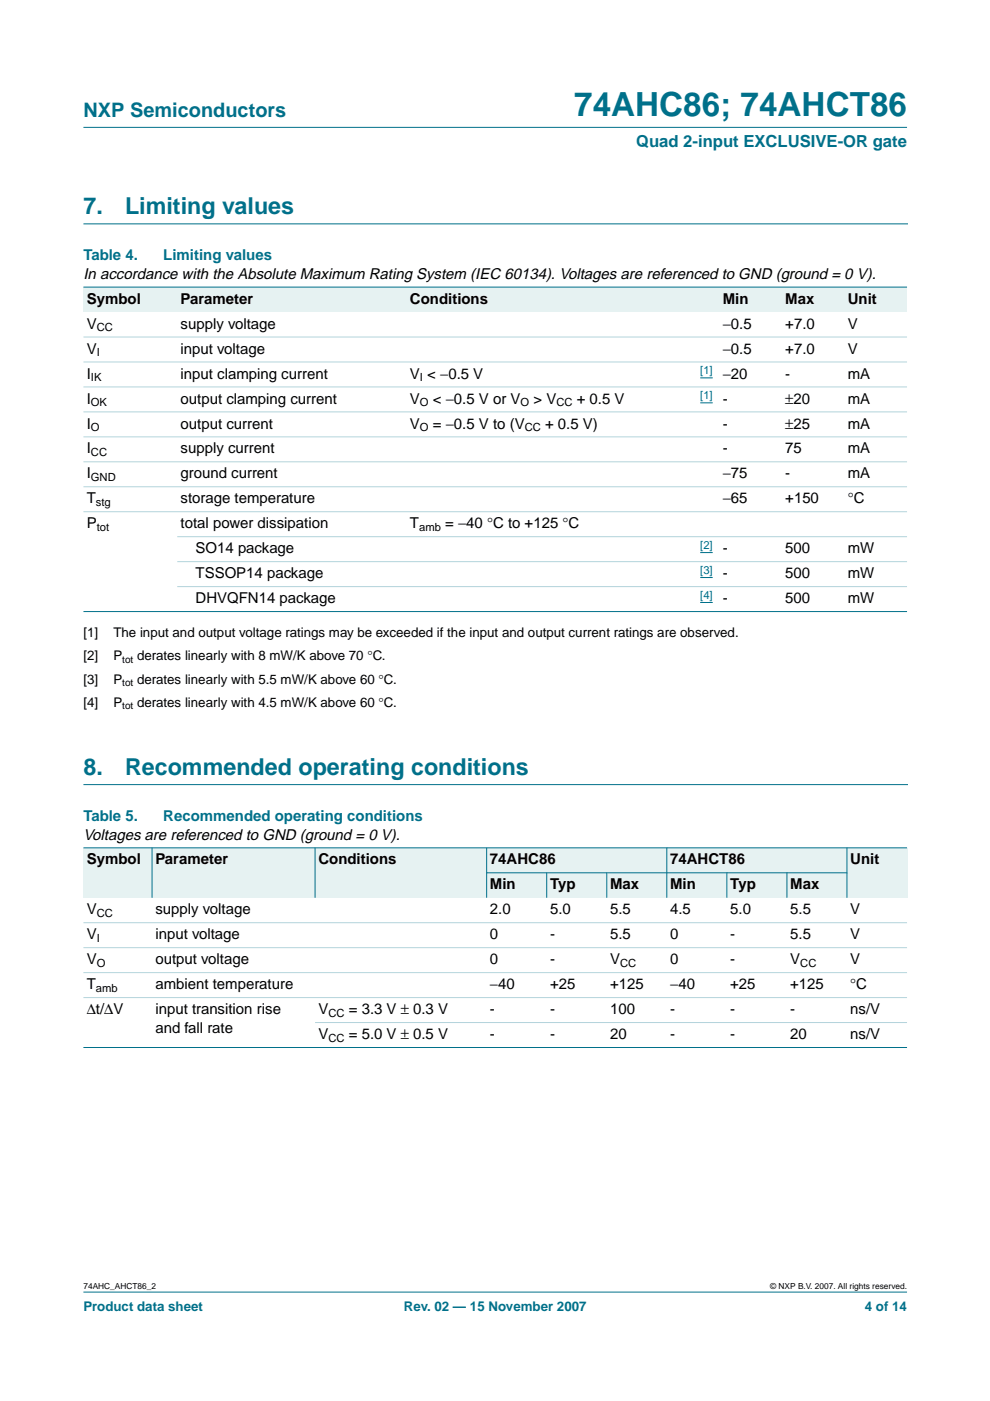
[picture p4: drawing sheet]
<svg xmlns="http://www.w3.org/2000/svg" width="210mm" height="297mm" viewBox="0 0 210 297" stroke-linecap="round" stroke-linejoin="round" font-family="sans-serif">
<defs><g id="words">
<text font-size="7.1" fill="#00708a" x="121.7" y="24.7">74AHC86; 74AHCT86</text>
<g font-size="4.9" fill="#00708a">
<text x="17.7" y="45.5">7.</text>
<text x="26.5" y="45.5">Limiting values</text>
<text x="17.7" y="164.4">8.</text>
<text x="26.5" y="164.4">Recommended operating conditions</text>
</g>
<text font-size="4.2" fill="#00708a" x="17.7" y="24.9">NXP Semiconductors</text>
<text font-size="3.5" fill="#00708a" x="134.9" y="31.1">Quad 2-input EXCLUSIVE-OR gate</text>
<g font-size="3.2" fill="#00708a">
<text x="17.7" y="55.2">Table 4.</text>
<text x="34.6" y="55.2">Limiting values</text>
<text x="17.7" y="174.1">Table 5.</text>
<text x="34.6" y="174.1">Recommended operating conditions</text>
</g>
<g font-size="3.2">
<text x="17.7" y="59.1">In accordance with the Absolute Maximum Rating System (IEC 60134). Voltages are referenced to GND (ground = 0 V).</text>
<text x="18.4" y="64.4">Symbol</text>
<text x="38.3" y="64.4">Parameter</text>
<text x="86.9" y="64.4">Conditions</text>
<text x="153.2" y="64.4">Min</text>
<text x="166.5" y="64.4">Max</text>
<text x="179.8" y="64.4">Unit</text>
<text x="18.4" y="69.7">V</text>
<text x="38.3" y="69.7">supply voltage</text>
<text x="153.2" y="69.7">−0.5</text>
<text x="166.5" y="69.7">+7.0</text>
<text x="179.8" y="69.7">V</text>
<text x="18.4" y="75">V</text>
<text x="38.3" y="75">input voltage</text>
<text x="153.2" y="75">−0.5</text>
<text x="166.5" y="75">+7.0</text>
<text x="179.8" y="75">V</text>
<text x="18.4" y="80.3">I</text>
<text x="38.3" y="80.3">input clamping current</text>
<text x="86.9" y="80.3">V &lt; −0.5 V</text>
<text x="153.2" y="80.3">−20</text>
<text x="166.5" y="80.3">-</text>
<text x="179.8" y="80.3">mA</text>
<text x="18.4" y="85.6">I</text>
<text x="38.3" y="85.6">output clamping current</text>
<text x="86.9" y="85.6">V</text>
<text x="91.8" y="85.6">&lt; −0.5 V or V</text>
<text x="113.1" y="85.6">&gt; V</text>
<text x="122.3" y="85.6">+ 0.5 V</text>
<text x="153.2" y="85.6">-</text>
<text x="166.5" y="85.6">±20</text>
<text x="179.8" y="85.6">mA</text>
<text x="18.4" y="90.9">I</text>
<text x="38.3" y="90.9">output current</text>
<text x="86.9" y="90.9">V</text>
<text x="91.8" y="90.9">= −0.5 V to (V</text>
<text x="115.6" y="90.9">+ 0.5 V)</text>
<text x="153.2" y="90.9">-</text>
<text x="166.5" y="90.9">±25</text>
<text x="179.8" y="90.9">mA</text>
<text x="18.4" y="101.4">I</text>
<text x="18.4" y="96.1">I</text>
<text x="38.3" y="96.1">supply current</text>
<text x="38.3" y="101.4">ground current</text>
<text x="153.2" y="96.1">-</text>
<text x="153.2" y="101.4">−75</text>
<text x="166.5" y="96.1">75</text>
<text x="166.5" y="101.4">-</text>
<text x="179.8" y="96.1">mA</text>
<text x="179.8" y="101.4">mA</text>
<text x="18.4" y="106.7">T</text>
<text x="38.3" y="106.7">storage temperature</text>
<text x="153.2" y="106.7">−65</text>
<text x="166.5" y="106.7">+150</text>
<text x="179.8" y="106.7">°C</text>
<text x="18.4" y="112">P</text>
<text x="38.3" y="112">total power dissipation</text>
<text x="86.9" y="112">T</text>
<text x="94.4" y="112">= −40 °C to +125 °C</text>
<text x="41.5" y="117.3">SO14 package</text>
<text x="153.2" y="117.3">-</text>
<text x="166.5" y="117.3">500</text>
<text x="179.8" y="117.3">mW</text>
<text x="41.5" y="122.6">TSSOP14 package</text>
<text x="153.2" y="122.6">-</text>
<text x="166.5" y="122.6">500</text>
<text x="179.8" y="122.6">mW</text>
<text x="41.5" y="127.9">DHVQFN14 package</text>
<text x="153.2" y="127.9">-</text>
<text x="166.5" y="127.9">500</text>
<text x="179.8" y="127.9">mW</text>
<text x="17.7" y="178">Voltages are referenced to GND (ground = 0 V).</text>
<text x="18.4" y="183.3">Symbol</text>
<text x="32.9" y="183.3">Parameter</text>
<text x="67.5" y="183.3">Conditions</text>
<text x="103.9" y="183.3">74AHC86</text>
<text x="142.1" y="183.3">74AHCT86</text>
<text x="180.3" y="183.3">Unit</text>
<text x="103.9" y="188.6">Min</text>
<text x="116.6" y="188.6">Typ</text>
<text x="129.4" y="188.6">Max</text>
<text x="142.1" y="188.6">Min</text>
<text x="154.8" y="188.6">Typ</text>
<text x="167.6" y="188.6">Max</text>
<text x="18.4" y="193.9">V</text>
<text x="32.9" y="193.9">supply voltage</text>
<text x="103.9" y="193.9">2.0</text>
<text x="116.6" y="193.9">5.0</text>
<text x="129.4" y="193.9">5.5</text>
<text x="142.1" y="193.9">4.5</text>
<text x="154.8" y="193.9">5.0</text>
<text x="167.6" y="193.9">5.5</text>
<text x="180.3" y="193.9">V</text>
<text x="18.4" y="199.2">V</text>
<text x="32.9" y="199.2">input voltage</text>
<text x="103.9" y="199.2">0</text>
<text x="116.6" y="199.2">-</text>
<text x="129.4" y="199.2">5.5</text>
<text x="142.1" y="199.2">0</text>
<text x="154.8" y="199.2">-</text>
<text x="167.6" y="199.2">5.5</text>
<text x="180.3" y="199.2">V</text>
<text x="18.4" y="209.7">T</text>
<text x="18.4" y="204.5">V</text>
<text x="32.9" y="204.5">output voltage</text>
<text x="32.9" y="209.7">ambient temperature</text>
<text x="103.9" y="204.5">0</text>
<text x="103.9" y="209.7">−40</text>
<text x="116.6" y="204.5">-</text>
<text x="116.6" y="209.7">+25</text>
<text x="129.4" y="204.5">V</text>
<text x="129.4" y="209.7">+125</text>
<text x="142.1" y="209.7">−40</text>
<text x="142.1" y="204.5">0</text>
<text x="154.8" y="209.7">+25</text>
<text x="154.8" y="204.5">-</text>
<text x="167.6" y="209.7">+125</text>
<text x="167.6" y="204.5">V</text>
<text x="180.3" y="209.7">°C</text>
<text x="180.3" y="204.5">V</text>
<text x="18.4" y="215">∆t/∆V</text>
<text x="32.9" y="215">input transition rise</text>
<text x="67.5" y="215">V</text>
<text x="73.9" y="215">= 3.3 V ± 0.3 V</text>
<text x="103.9" y="215">-</text>
<text x="116.6" y="215">-</text>
<text x="129.4" y="215">100</text>
<text x="142.1" y="215">-</text>
<text x="154.8" y="215">-</text>
<text x="167.6" y="215">-</text>
<text x="180.3" y="215">ns/V</text>
<text x="32.9" y="218.9">and fall rate</text>
<text x="67.5" y="220.3">V</text>
<text x="73.9" y="220.3">= 5.0 V ± 0.5 V</text>
<text x="103.9" y="220.3">-</text>
<text x="116.6" y="220.3">-</text>
<text x="129.4" y="220.3">20</text>
<text x="142.1" y="220.3">-</text>
<text x="154.8" y="220.3">-</text>
<text x="167.6" y="220.3">20</text>
<text x="180.3" y="220.3">ns/V</text>
</g>
<g font-size="2.8">
<text x="17.7" y="135.1">[1]</text>
<text x="24" y="135.1">The input and output voltage ratings may be exceeded if the input and output current ratings are observed.</text>
<text x="17.7" y="140">[2]</text>
<text x="24" y="140">P</text>
<text x="29.1" y="140">derates linearly with 8 mW/K above 70 °C.</text>
<text x="17.7" y="149.9">[4]</text>
<text x="17.7" y="145">[3]</text>
<text x="24" y="149.9">P</text>
<text x="24" y="145">P</text>
<text x="29.1" y="145">derates linearly with 5.5 mW/K above 60 °C.</text>
<text x="29.1" y="149.9">derates linearly with 4.5 mW/K above 60 °C.</text>
</g>
<g font-size="2.8" fill="#00708a">
<text x="17.7" y="278">Product data sheet</text>
<text x="85.6" y="278">Rev. 02 — 15 November 2007</text>
<text x="183.4" y="278">4 of 14</text>
</g>
<g font-size="2.4">
<text x="20.5" y="70.3">CC</text>
<text x="20.5" y="75.6">I</text>
<text x="19.3" y="80.8">IK</text>
<text x="89" y="80.8">I</text>
<text x="19.3" y="86.1">OK</text>
<text x="89" y="86.1">O</text>
<text x="110.4" y="86.1">O</text>
<text x="118" y="86.1">CC</text>
<text x="19.3" y="91.4">O</text>
<text x="89" y="91.4">O</text>
<text x="111.3" y="91.4">CC</text>
<text x="19.3" y="96.7">CC</text>
<text x="19.3" y="102">GND</text>
<text x="20.3" y="107.3">stg</text>
<text x="20.5" y="112.6">tot</text>
<text x="88.9" y="112.6">amb</text>
<text x="20.5" y="194.4">CC</text>
<text x="20.5" y="199.7">I</text>
<text x="20.5" y="205">O</text>
<text x="131.5" y="205">CC</text>
<text x="169.7" y="205">CC</text>
<text x="20.3" y="210.3">amb</text>
<text x="69.6" y="215.6">CC</text>
<text x="69.6" y="220.9">CC</text>
</g>
<g font-size="2.4" fill="#00f">
<text x="148.5" y="79.3">[1]</text>
<text x="148.5" y="84.6">[1]</text>
<text x="148.5" y="116.4">[2]</text>
<text x="148.5" y="121.7">[3]</text>
<text x="148.5" y="126.9">[4]</text>
</g>
<g font-size="2.1">
<text x="25.9" y="140.5">tot</text>
<text x="25.9" y="145.5">tot</text>
<text x="25.9" y="150.4">tot</text>
</g>
<g font-size="1.8">
<text x="17.7" y="273.4">74AHC_AHCT86_2</text>
<text x="163.3" y="273.4">© NXP B.V. 2007. All rights reserved.</text>
</g>
</g></defs>
<g fill="#00708a" stroke="#00708a" stroke-width=".21">
<path d="M17.7 273.9h174.6z"/>
<path d="M17.7 27h174.6z"/>
</g>
<path d="M17.7 47.5h174.7M17.7 166.4h174.7" fill="none" stroke="#00708a" stroke-width=".21"/>
<g fill="#e6f2f2">
<path d="M17.7 60.9h19.9v5.3h-19.9z" fill-rule="evenodd"/>
<path d="M37.6 60.9h48.6v5.3h-48.6z" fill-rule="evenodd"/>
<path d="M86.2 60.9h57.5v5.3h-57.5z" fill-rule="evenodd"/>
<path d="M143.7 60.9h8.8v5.3h-8.8z" fill-rule="evenodd"/>
<path d="M152.5 60.9h13.3v5.3h-13.3z" fill-rule="evenodd"/>
<path d="M165.8 60.9h13.2v5.3h-13.2z" fill-rule="evenodd"/>
<path d="M179 60.9h13.3v5.3h-13.3z" fill-rule="evenodd"/>
</g>
<path d="M148.5 80.1h2.6M148.5 85.4h2.6M148.5 117.2h2.6M148.5 122.4h2.6M148.5 127.7h2.6" fill="none" stroke="#00f" stroke-width=".21"/>
<g fill="#00708a" stroke="#00708a" stroke-width=".21">
<path d="M17.7 60.9h174.6z"/>
<path d="M17.7 129.7h174.6z"/>
</g>
<g fill="#b3d4db" stroke="#b3d4db" stroke-width=".21">
<path d="M17.7 71.5h174.6z"/>
<path d="M17.7 76.7h174.6z"/>
<path d="M17.7 82h174.6z"/>
<path d="M17.7 87.3h174.6z"/>
<path d="M17.7 92.6h174.6z"/>
<path d="M17.7 97.9h174.6z"/>
<path d="M17.7 103.2h174.6z"/>
<path d="M17.7 108.5h174.6z"/>
<path d="M37.6 113.8h154.7z"/>
<path d="M37.6 119.1h154.7z"/>
<path d="M37.6 124.4h154.7z"/>
</g>
<g fill="#e6f2f2">
<path d="M17.7 179.8h14.5v10.5h-14.5z" fill-rule="evenodd"/>
<path d="M32.2 179.8h34.6v10.5h-34.6z" fill-rule="evenodd"/>
<path d="M66.8 179.8h36.4v10.5h-36.4z" fill-rule="evenodd"/>
<path d="M103.2 179.8h38.2v5.2h-38.2z" fill-rule="evenodd"/>
<path d="M141.4 179.8h38.2v5.2h-38.2z" fill-rule="evenodd"/>
<path d="M179.6 179.8h12.7v10.5h-12.7z" fill-rule="evenodd"/>
<path d="M103.2 185h12.7v5.3h-12.7z" fill-rule="evenodd"/>
<path d="M115.9 185h12.7v5.3h-12.7z" fill-rule="evenodd"/>
<path d="M128.6 185h12.8v5.3h-12.8z" fill-rule="evenodd"/>
<path d="M141.4 185h12.7v5.3h-12.7z" fill-rule="evenodd"/>
<path d="M154.1 185h12.7v5.3h-12.7z" fill-rule="evenodd"/>
<path d="M166.8 185h12.8v5.3h-12.8z" fill-rule="evenodd"/>
</g>
<g fill="#00708a" stroke="#00708a" stroke-width=".21">
<path d="M32.2 179.7v10.6z"/>
<path d="M66.8 179.7v10.6z"/>
<path d="M103.2 179.7v10.6z"/>
<path d="M115.9 185v5.3z"/>
<path d="M128.6 185v5.3z"/>
<path d="M141.4 179.7v10.6z"/>
<path d="M154.1 185v5.3z"/>
<path d="M166.8 185v5.3z"/>
<path d="M179.6 179.7v10.6z"/>
<path d="M17.7 179.8h174.6z"/>
<path d="M103.1 185h76.5z"/>
<path d="M17.7 222.1h174.6z"/>
</g>
<g fill="#b3d4db" stroke="#b3d4db" stroke-width=".21">
<path d="M17.7 195.6h174.6z"/>
<path d="M17.7 200.9h174.6z"/>
<path d="M17.7 206.2h174.6z"/>
<path d="M17.7 211.5h174.6z"/>
<path d="M66.8 216.8h125.5z"/>
</g>
<use href="#words"/>
</svg>
